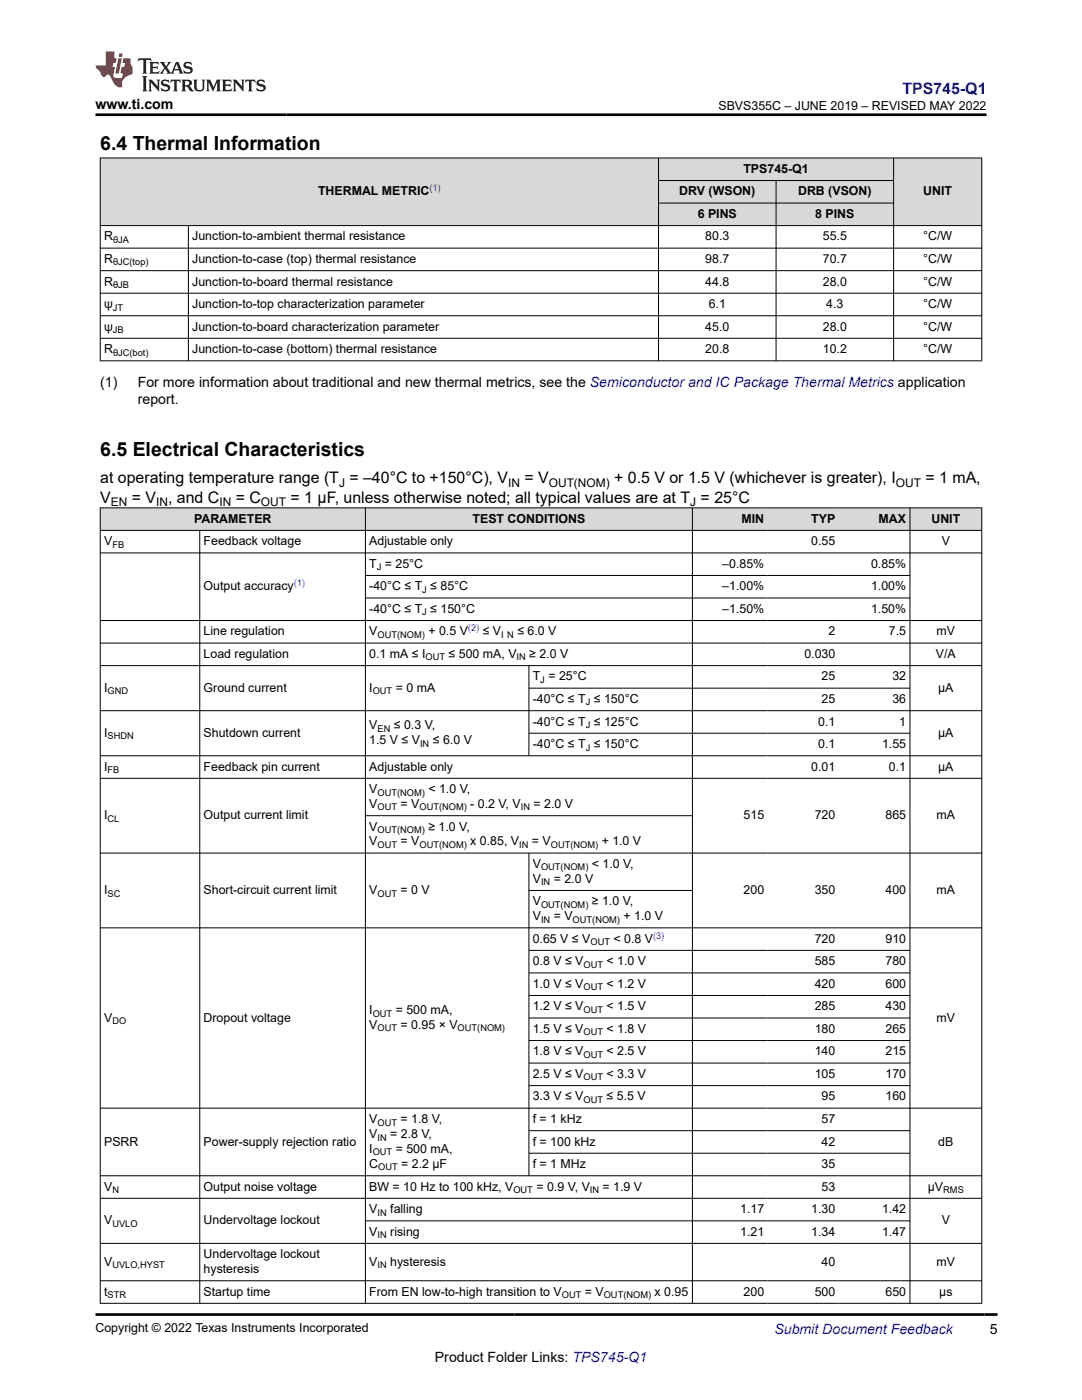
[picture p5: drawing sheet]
<svg xmlns="http://www.w3.org/2000/svg" width="216mm" height="279mm" viewBox="0 0 216 279" stroke-linecap="round" stroke-linejoin="round" font-family="sans-serif">
<defs><g id="words">
<g font-size="3.9">
<text x="20" y="29.9">6.4 Thermal Information</text>
<text x="20" y="91">6.5 Electrical Characteristics</text>
</g>
<text font-size="3.2" fill="#00f" x="180.1" y="18.7">TPS745-Q1</text>
<g font-size="3.2">
<text x="20" y="100.3">V</text>
<text x="20" y="96.5">at operating temperature range (T = –40°C to +150°C), V</text>
<text x="26.3" y="100.3">= V</text>
<text x="33.5" y="100.3">, and C</text>
<text x="47" y="100.3">= C</text>
<text x="58" y="100.3">= 1 μF, unless otherwise noted; all typical values are at T = 25°C</text>
<text x="104.6" y="96.5">= V</text>
<text x="122.6" y="96.5">+ 0.5 V or 1.5 V (whichever is greater), I</text>
<text x="184.7" y="96.5">= 1 mA,</text>
</g>
<g font-size="2.8">
<text x="19.1" y="21.8">www.ti.com</text>
<text x="20" y="77.2">(1)</text>
<text x="27.5" y="77.2">For more information about traditional and new thermal metrics, see the Semiconductor and IC Package Thermal Metrics application</text>
<text x="27.5" y="80.5">report.</text>
<text x="197.5" y="266.1">5</text>
<text x="86.8" y="271.7">Product Folder Links: TPS745-Q1</text>
</g>
<text font-size="2.8" fill="#00f" x="154.5" y="266.2">Submit Document Feedback</text>
<g font-size="2.5">
<text x="143.4" y="21.9">SBVS355C – JUNE 2019 – REVISED MAY 2022</text>
<text x="148.3" y="34.5">TPS745-Q1</text>
<text x="63.5" y="39">THERMAL METRIC</text>
<text x="135.5" y="39">DRV (WSON)</text>
<text x="159.2" y="39">DRB (VSON)</text>
<text x="184.2" y="39">UNIT</text>
<text x="20.8" y="48">R</text>
<text x="38.4" y="48">Junction-to-ambient thermal resistance</text>
<text x="139.2" y="43.5">6 PINS</text>
<text x="140.7" y="48">80.3</text>
<text x="162.7" y="43.5">8 PINS</text>
<text x="164.2" y="48">55.5</text>
<text x="184.2" y="48">°C/W</text>
<text x="20.8" y="52.5">R</text>
<text x="38.4" y="52.5">Junction-to-case (top) thermal resistance</text>
<text x="140.7" y="52.5">98.7</text>
<text x="164.2" y="52.5">70.7</text>
<text x="184.2" y="52.5">°C/W</text>
<text x="20.8" y="57">R</text>
<text x="38.4" y="57">Junction-to-board thermal resistance</text>
<text x="140.7" y="57">44.8</text>
<text x="164.2" y="57">28.0</text>
<text x="184.2" y="57">°C/W</text>
<text x="20.8" y="61.5">ψ</text>
<text x="20.8" y="66">ψ</text>
<text x="38.4" y="61.5">Junction-to-top characterization parameter</text>
<text x="38.4" y="66">Junction-to-board characterization parameter</text>
<text x="140.7" y="66">45.0</text>
<text x="141.4" y="61.5">6.1</text>
<text x="164.2" y="66">28.0</text>
<text x="164.9" y="61.5">4.3</text>
<text x="184.2" y="61.5">°C/W</text>
<text x="184.2" y="66">°C/W</text>
<text x="20.8" y="70.5">R</text>
<text x="38.4" y="70.5">Junction-to-case (bottom) thermal resistance</text>
<text x="140.7" y="70.5">20.8</text>
<text x="164.2" y="70.5">10.2</text>
<text x="184.2" y="70.5">°C/W</text>
<text x="38.7" y="104.3">PARAMETER</text>
<text x="94.3" y="104.3">TEST CONDITIONS</text>
<text x="148" y="104.3">MIN</text>
<text x="161.9" y="104.3">TYP</text>
<text x="175.3" y="104.3">MAX</text>
<text x="185.9" y="104.3">UNIT</text>
<text x="20.8" y="108.8">V</text>
<text x="40.6" y="108.8">Feedback voltage</text>
<text x="73.7" y="108.8">Adjustable only</text>
<text x="73.7" y="113.3">T = 25°C</text>
<text x="144.1" y="113.3">–0.85%</text>
<text x="161.9" y="108.8">0.55</text>
<text x="173.8" y="113.3">0.85%</text>
<text x="187.9" y="108.8">V</text>
<text x="40.6" y="117.8">Output accuracy</text>
<text x="73.7" y="117.8">-40°C ≤ T ≤ 85°C</text>
<text x="144.1" y="117.8">–1.00%</text>
<text x="173.8" y="117.8">1.00%</text>
<text x="73.7" y="122.3">-40°C ≤ T ≤ 150°C</text>
<text x="144.1" y="122.3">–1.50%</text>
<text x="173.8" y="122.3">1.50%</text>
<text x="40.6" y="126.8">Line regulation</text>
<text x="40.6" y="131.3">Load regulation</text>
<text x="73.7" y="126.8">V</text>
<text x="73.7" y="131.3">0.1 mA ≤ I</text>
<text x="85.5" y="126.8">+ 0.5 V</text>
<text x="89.5" y="131.3">≤ 500 mA, V</text>
<text x="96.3" y="126.8">≤ V</text>
<text x="103.2" y="126.8">≤ 6.0 V</text>
<text x="105.6" y="131.3">≥ 2.0 V</text>
<text x="160.5" y="131.3">0.030</text>
<text x="165.3" y="126.8">2</text>
<text x="177.4" y="126.8">7.5</text>
<text x="186.7" y="131.3">V/A</text>
<text x="186.9" y="126.8">mV</text>
<text x="106.3" y="135.8">T = 25°C</text>
<text x="163.9" y="135.8">25</text>
<text x="178.1" y="135.8">32</text>
<text x="20.8" y="138">I</text>
<text x="40.6" y="138">Ground current</text>
<text x="73.7" y="138">I</text>
<text x="79" y="138">= 0 mA</text>
<text x="106.3" y="140.3">-40°C ≤ T ≤ 150°C</text>
<text x="163.9" y="140.3">25</text>
<text x="178.1" y="140.3">36</text>
<text x="187.2" y="138">µA</text>
<text x="20.8" y="147">I</text>
<text x="40.6" y="147">Shutdown current</text>
<text x="73.7" y="148.5">1.5 V ≤ V</text>
<text x="73.7" y="145.6">V</text>
<text x="78.6" y="145.6">≤ 0.3 V,</text>
<text x="86.4" y="148.5">≤ 6.0 V</text>
<text x="106.3" y="144.8">-40°C ≤ T ≤ 125°C</text>
<text x="106.3" y="149.3">-40°C ≤ T ≤ 150°C</text>
<text x="163.3" y="144.8">0.1</text>
<text x="163.3" y="149.3">0.1</text>
<text x="176" y="149.3">1.55</text>
<text x="179.4" y="144.8">1</text>
<text x="187.2" y="147">µA</text>
<text x="20.8" y="153.8">I</text>
<text x="40.6" y="153.8">Feedback pin current</text>
<text x="73.7" y="153.8">Adjustable only</text>
<text x="161.9" y="153.8">0.01</text>
<text x="177.4" y="153.8">0.1</text>
<text x="187.2" y="153.8">µA</text>
<text x="73.7" y="161.3">V</text>
<text x="73.7" y="158.3">V</text>
<text x="79.9" y="161.3">= V</text>
<text x="85.5" y="158.3">&lt; 1.0 V,</text>
<text x="93.8" y="161.3">- 0.2 V, V</text>
<text x="106.5" y="161.3">= 2.0 V</text>
<text x="20.8" y="163.5">I</text>
<text x="40.6" y="163.5">Output current limit</text>
<text x="73.7" y="165.7">V</text>
<text x="85.5" y="165.7">≥ 1.0 V,</text>
<text x="148.4" y="163.5">515</text>
<text x="162.6" y="163.5">720</text>
<text x="176.7" y="163.5">865</text>
<text x="186.9" y="163.5">mA</text>
<text x="73.7" y="168.7">V</text>
<text x="79.9" y="168.7">= V</text>
<text x="93.8" y="168.7">x 0.85, V</text>
<text x="106.1" y="168.7">= V</text>
<text x="106.3" y="173.2">V</text>
<text x="118.1" y="173.2">&lt; 1.0 V,</text>
<text x="120.1" y="168.7">+ 1.0 V</text>
<text x="20.8" y="178.4">I</text>
<text x="40.6" y="178.4">Short-circuit current limit</text>
<text x="73.7" y="178.4">V</text>
<text x="79.9" y="178.4">= 0 V</text>
<text x="106.3" y="176.2">V</text>
<text x="110.5" y="176.2">= 2.0 V</text>
<text x="148.4" y="178.4">200</text>
<text x="162.6" y="178.4">350</text>
<text x="176.7" y="178.4">400</text>
<text x="186.9" y="178.4">mA</text>
<text x="106.3" y="183.6">V</text>
<text x="106.3" y="180.7">V</text>
<text x="110.5" y="183.6">= V</text>
<text x="118.1" y="180.7">≥ 1.0 V,</text>
<text x="124.4" y="183.6">+ 1.0 V</text>
<text x="106.3" y="188.1">0.65 V ≤ V</text>
<text x="122.4" y="188.1">&lt; 0.8 V</text>
<text x="162.6" y="188.1">720</text>
<text x="176.7" y="188.1">910</text>
<text x="106.3" y="192.6">0.8 V ≤ V</text>
<text x="106.3" y="197.1">1.0 V ≤ V</text>
<text x="121" y="192.6">&lt; 1.0 V</text>
<text x="121" y="197.1">&lt; 1.2 V</text>
<text x="162.6" y="192.6">585</text>
<text x="162.6" y="197.1">420</text>
<text x="176.7" y="192.6">780</text>
<text x="176.7" y="197.1">600</text>
<text x="20.8" y="203.9">V</text>
<text x="40.6" y="203.9">Dropout voltage</text>
<text x="73.7" y="202.4">I</text>
<text x="79" y="202.4">= 500 mA,</text>
<text x="106.3" y="201.6">1.2 V ≤ V</text>
<text x="121" y="201.6">&lt; 1.5 V</text>
<text x="162.6" y="201.6">285</text>
<text x="176.7" y="201.6">430</text>
<text x="186.9" y="203.9">mV</text>
<text x="73.7" y="205.4">V</text>
<text x="79.9" y="205.4">= 0.95 × V</text>
<text x="106.3" y="206.1">1.5 V ≤ V</text>
<text x="121" y="206.1">&lt; 1.8 V</text>
<text x="162.6" y="206.1">180</text>
<text x="176.7" y="206.1">265</text>
<text x="106.3" y="210.6">1.8 V ≤ V</text>
<text x="106.3" y="215.1">2.5 V ≤ V</text>
<text x="121" y="210.6">&lt; 2.5 V</text>
<text x="121" y="215.1">&lt; 3.3 V</text>
<text x="162.6" y="210.6">140</text>
<text x="162.6" y="215.1">105</text>
<text x="176.7" y="210.6">215</text>
<text x="176.7" y="215.1">170</text>
<text x="106.3" y="219.6">3.3 V ≤ V</text>
<text x="121" y="219.6">≤ 5.5 V</text>
<text x="163.9" y="219.6">95</text>
<text x="176.7" y="219.6">160</text>
<text x="73.7" y="227.1">V</text>
<text x="73.7" y="224.2">V</text>
<text x="77.9" y="227.1">= 2.8 V,</text>
<text x="79.9" y="224.2">= 1.8 V,</text>
<text x="106.3" y="224.1">f = 1 kHz</text>
<text x="163.9" y="224.1">57</text>
<text x="20.8" y="228.6">PSRR</text>
<text x="40.6" y="228.6">Power-supply rejection ratio</text>
<text x="73.7" y="233.1">C</text>
<text x="73.7" y="230.1">I</text>
<text x="79" y="230.1">= 500 mA,</text>
<text x="80.1" y="233.1">= 2.2 µF</text>
<text x="106.3" y="228.6">f = 100 kHz</text>
<text x="106.3" y="233.1">f = 1 MHz</text>
<text x="163.9" y="228.6">42</text>
<text x="163.9" y="233.1">35</text>
<text x="187.2" y="228.6">dB</text>
<text x="20.8" y="237.6">V</text>
<text x="40.6" y="237.6">Output noise voltage</text>
<text x="73.7" y="237.6">BW = 10 Hz to 100 kHz, V</text>
<text x="107" y="237.6">= 0.9 V, V</text>
<text x="120.3" y="237.6">= 1.9 V</text>
<text x="163.9" y="237.6">53</text>
<text x="185.1" y="237.6">µV</text>
<text x="20.8" y="244.4">V</text>
<text x="40.6" y="244.4">Undervoltage lockout</text>
<text x="73.7" y="242.1">V</text>
<text x="77.9" y="242.1">falling</text>
<text x="147.7" y="242.1">1.17</text>
<text x="161.9" y="242.1">1.30</text>
<text x="176" y="242.1">1.42</text>
<text x="187.9" y="244.4">V</text>
<text x="40.6" y="251.1">Undervoltage lockout</text>
<text x="73.7" y="246.6">V</text>
<text x="77.9" y="246.6">rising</text>
<text x="147.7" y="246.6">1.21</text>
<text x="161.9" y="246.6">1.34</text>
<text x="176" y="246.6">1.47</text>
<text x="20.8" y="252.6">V</text>
<text x="40.6" y="254.1">hysteresis</text>
<text x="73.7" y="252.6">V</text>
<text x="77.9" y="252.6">hysteresis</text>
<text x="163.9" y="252.6">40</text>
<text x="186.9" y="252.6">mV</text>
<text x="20.8" y="258.6">t</text>
<text x="40.6" y="258.6">Startup time</text>
<text x="73.7" y="258.6">From EN low-to-high transition to V</text>
<text x="116.7" y="258.6">= V</text>
<text x="130.6" y="258.6">x 0.95</text>
<text x="148.4" y="258.6">200</text>
<text x="162.6" y="258.6">500</text>
<text x="176.7" y="258.6">650</text>
<text x="187.4" y="258.6">µs</text>
<text x="19.1" y="265.9">Copyright © 2022 Texas Instruments Incorporated</text>
</g>
<g font-size="2.4">
<text x="22.1" y="100.9">EN</text>
<text x="31.2" y="100.9">IN</text>
<text x="43.8" y="100.9">IN</text>
<text x="52.1" y="100.9">OUT</text>
<text x="67.7" y="97.1">J</text>
<text x="101.4" y="97.1">IN</text>
<text x="109.5" y="97.1">OUT(NOM)</text>
<text x="137.7" y="100.9">J</text>
<text x="178.8" y="97.1">OUT</text>
</g>
<g font-size="1.9" fill="#00f">
<text x="85.7" y="38.2">(1)</text>
<text x="58.6" y="117">(1)</text>
<text x="93.4" y="126">(2)</text>
<text x="130.3" y="187.3">(3)</text>
</g>
<g font-size="1.9">
<text x="22.6" y="48.5">θJA</text>
<text x="22.6" y="53">θJC(top)</text>
<text x="22.6" y="57.5">θJB</text>
<text x="22.5" y="62">JT</text>
<text x="22.5" y="66.5">JB</text>
<text x="22.6" y="71">θJC(bot)</text>
<text x="22.4" y="109.3">FB</text>
<text x="75.2" y="113.8">J</text>
<text x="84.3" y="118.3">J</text>
<text x="84.3" y="122.8">J</text>
<text x="75.3" y="127.3">OUT(NOM)</text>
<text x="84.9" y="131.8">OUT</text>
<text x="100" y="127.3">I N</text>
<text x="103.1" y="131.8">IN</text>
<text x="107.8" y="136.3">J</text>
<text x="21.5" y="138.5">GND</text>
<text x="74.4" y="138.5">OUT</text>
<text x="116.9" y="140.8">J</text>
<text x="21.5" y="147.5">SHDN</text>
<text x="75.3" y="146.1">EN</text>
<text x="83.8" y="149">IN</text>
<text x="116.9" y="145.3">J</text>
<text x="116.9" y="149.8">J</text>
<text x="21.5" y="154.3">FB</text>
<text x="75.3" y="161.7">OUT</text>
<text x="75.3" y="158.8">OUT(NOM)</text>
<text x="83.7" y="161.7">OUT(NOM)</text>
<text x="103.9" y="161.7">IN</text>
<text x="21.5" y="164">CL</text>
<text x="75.3" y="166.2">OUT(NOM)</text>
<text x="75.3" y="169.2">OUT</text>
<text x="83.7" y="169.2">OUT(NOM)</text>
<text x="103.6" y="169.2">IN</text>
<text x="108" y="173.7">OUT(NOM)</text>
<text x="109.9" y="169.2">OUT(NOM)</text>
<text x="21.5" y="178.9">SC</text>
<text x="75.3" y="178.9">OUT</text>
<text x="108" y="176.7">IN</text>
<text x="108" y="184.1">IN</text>
<text x="108" y="181.2">OUT(NOM)</text>
<text x="114.3" y="184.1">OUT(NOM)</text>
<text x="117.8" y="188.6">OUT</text>
<text x="116.4" y="193.1">OUT</text>
<text x="116.4" y="197.6">OUT</text>
<text x="74.4" y="202.9">OUT</text>
<text x="116.4" y="202.1">OUT</text>
<text x="22.4" y="204.4">DO</text>
<text x="75.3" y="205.9">OUT</text>
<text x="91.3" y="205.9">OUT(NOM)</text>
<text x="116.4" y="206.6">OUT</text>
<text x="116.4" y="211.1">OUT</text>
<text x="116.4" y="215.6">OUT</text>
<text x="116.4" y="220.1">OUT</text>
<text x="75.3" y="224.7">OUT</text>
<text x="75.3" y="227.6">IN</text>
<text x="74.4" y="230.6">OUT</text>
<text x="75.5" y="233.6">OUT</text>
<text x="22.4" y="238.1">N</text>
<text x="102.4" y="238.1">OUT</text>
<text x="117.7" y="238.1">IN</text>
<text x="188.2" y="238.1">RMS</text>
<text x="22.4" y="244.9">UVLO</text>
<text x="75.3" y="242.6">IN</text>
<text x="75.3" y="247.1">IN</text>
<text x="22.4" y="253.1">UVLO,HYST</text>
<text x="75.3" y="253.1">IN</text>
<text x="21.5" y="259.1">STR</text>
<text x="112.1" y="259.1">OUT</text>
<text x="120.5" y="259.1">OUT(NOM)</text>
</g>
</g></defs>
<g fill="#d8d8d8">
<path d="M20 31.5h175.9v4.5h-175.9z" fill-rule="evenodd"/>
<path d="M20.1 31.6h111.2v13.4h-111.2z" fill-rule="evenodd"/>
<path d="M131.5 31.6h46.7v4.4h-46.7z" fill-rule="evenodd"/>
<path d="M178.4 31.6h17.4v13.4h-17.4z" fill-rule="evenodd"/>
<path d="M131.5 36.1h23.3v4.4h-23.3z" fill-rule="evenodd"/>
<path d="M154.9 36.1h23.3v4.4h-23.3z" fill-rule="evenodd"/>
<path d="M131.5 40.6h23.3v4.4h-23.3z" fill-rule="evenodd"/>
<path d="M154.9 40.6h23.3v4.4h-23.3z" fill-rule="evenodd"/>
</g>
<g fill="none" stroke="#000" stroke-width=".2">
<path d="M19.9 31.5h176.1M20 31.5v40.6M131.4 31.5v40.6M131.4 36h47M154.9 36v36.1M178.3 31.5v40.6M195.9 31.5v40.6M19.9 45h176.1M19.9 49.5h176.1M19.9 54h176.1M19.9 58.5h176.1M37.6 45v27.1"/>
<path d="M131.4 40.5h47M19.9 63h176.1M19.9 67.5h176.1M19.9 72h176.1"/>
</g>
<g fill="#d8d8d8">
<path d="M20 101.4h175.9v4.5h-175.9z" fill-rule="evenodd"/>
<path d="M20.1 101.4h52.8v4.4h-52.8z" fill-rule="evenodd"/>
<path d="M73 101.4h65.1v4.4h-65.1z" fill-rule="evenodd"/>
<path d="M138.2 101.4h15v4.4h-15z" fill-rule="evenodd"/>
<path d="M153.2 101.4h14.2v4.4h-14.2z" fill-rule="evenodd"/>
<path d="M167.4 101.4h14.1v4.4h-14.1z" fill-rule="evenodd"/>
<path d="M181.6 101.4h14.2v4.4h-14.2z" fill-rule="evenodd"/>
</g>
<g fill="none" stroke="#000" stroke-width=".2">
<path d="M19.9 101.4h176.1M19.9 105.9h176.1M19.9 110.3h176.1M20 101.3v158.9M39.9 105.9v154.3M72.9 101.3v158.9M72.9 114.8h108.7M72.9 119.3h108.7M138.2 101.3v158.9M181.6 101.3v158.9M195.9 101.3v158.9M19.9 123.8h176.1"/>
<path d="M19.9 128.3h176.1M19.9 132.8h176.1M105.5 132.8v18.1M105.5 137.3h76.1M19.9 141.8h176.1M19.9 150.8h176.1M19.9 155.3h176.1M105.5 146.3h76.1M19.9 170.3h176.1M72.9 162.8h65.3M105.5 170.3v64.4M105.5 177.7h32.7"/>
<path d="M19.9 185.2h176.1M105.5 189.7h76.1M105.5 194.2h76.1M105.5 198.7h76.1M105.5 203.2h76.1M105.5 207.7h76.1M105.5 212.2h76.1M105.5 216.7h76.1M19.9 221.2h176.1M19.9 234.7h176.1M19.9 239.1h176.1M105.5 225.7h76.1"/>
<path d="M105.5 230.2h76.1M19.9 248.1h176.1M19.9 255.6h176.1M72.9 243.6h108.7M19.9 260.1h176.1"/>
</g>
<path d="M27.7 11.6l-.2 .6 .5-.2h.6v.1v2.2l-.2 .4h1l-.2-.4v-2.2v-.1h.5l.5 .2-.1-.6zM29.8 12.4l.2 .3v1.6l-.2 .4h1.9l.1-.6a1.08 1.08 0 0 1-1.3 .2v-.7h.6l.4 .2v-.7l-.4 .2h-.6v-.5l.2-.2a1 1 0 0 1 1 .3l-.1-.5zM31.8 12.4l1 1.1-1 1.2h.9l-.2-.2 .4-.8 .5 .8-.2 .2h1.6l-.2-.2 .1-.5h1l.1 .5-.1 .2h.9l-.2-.4-.8-1.9h-.5l-1 2.1-.8-1.1 .9-1h-.8l.2 .2-.5 .6-.3-.6 .1-.2zM35.2 12.8l.4 1h-.8zM36.8 12.5a.65 .65 0 0 0-.2 .7 .65 .65 0 0 0 .6 .5l.7 .1 .1 .3a.79 .79 0 0 1-.7 .4 .79 .79 0 0 1-.7-.5l.1 .7 .2-.1a.93 .93 0 0 0 1.1 0 .93 .93 0 0 0 .4-.9 1.46 1.46 0 0 0-1.2-.6l-.1-.3a1.09 1.09 0 0 1 1.2 .2l-.2-.6-.1 .1-.6-.2zM28.4 15.2l.2 .4v2.2l-.2 .4h1l-.2-.4v-2.2l.2-.4zM29.6 15.9l.2 .4v1.5l-.2 .4h.8l-.3-.4v-1.3l1.7 1.8v-2l.2-.4h-.8l.2 .2 .1 1.1-1.2-1.3zM32.3 16a.65 .65 0 0 0-.2 .8 .65 .65 0 0 0 .7 .4l.6 .2 .1 .2a.79 .79 0 0 1-.7 .4 .79 .79 0 0 1-.7-.5l.1 .7 .2-.1a.93 .93 0 0 0 1.1 .1 .93 .93 0 0 0 .4-1 1.46 1.46 0 0 0-1.2-.5l-.1-.4a1.09 1.09 0 0 1 1.2 .2l-.2-.6-.1 .1-.6-.1zM34.1 15.9l-.1 .6a.63 .63 0 0 1 .7-.3l.1 1.6-.3 .4h1l-.2-.4v-1.6a.66 .66 0 0 1 .8 .3l-.1-.6zM36.2 15.9l.2 .4v1.5l-.2 .4h.9l-.2-.2v-.7h.5l.1 .2a.79 .79 0 0 0 1.2 .6l-1-.9a.61 .61 0 0 0 .6-.6 .61 .61 0 0 0-.5-.7zM36.9 16.2h.2a.47 .47 0 0 1 .5 .1 .47 .47 0 0 1 .1 .5l-.2 .1-.6 .1zM38.5 15.9l.2 .2a2.27 2.27 0 0 0 .4 2 1.04 1.04 0 0 0 1.7-.7v-1.3l.2-.2h-.8l.2 .4v1.1a.6 .6 0 0 1-.6 .6 .6 .6 0 0 1-.6-.6v-1.1l.3-.4zM41.1 15.9l.2 .4v1.5l-.2 .4h.7l-.2-.4v-1.4l.9 1.9 .8-1.9v1.4l-.2 .4h1l-.3-.4v-1.5l.3-.4h-.8l-.7 1.5-.7-1.5zM44.3 15.9l.2 .4v1.5l-.2 .4h1.9l.1-.6a1.09 1.09 0 0 1-1.3 .2v-.7h.6l.4 .2v-.6l-.4 .2h-.6v-.6l.2-.1a1.01 1.01 0 0 1 1 .3l-.1-.6zM46.4 15.9l.3 .4v1.5l-.3 .4h.8l-.2-.4v-1.3l1.6 1.8v-2l.2-.4h-.7l.2 .2v1.1l-1.2-1.3zM49 15.9l-.1 .6a.63 .63 0 0 1 .8-.3v1.6l-.3 .4h1l-.2-.4v-1.6a.66 .66 0 0 1 .8 .3l-.1-.6zM51.4 16a.65 .65 0 0 0-.2 .8 .65 .65 0 0 0 .6 .4l.6 .2 .2 .2a.79 .79 0 0 1-.8 .4 .79 .79 0 0 1-.6-.5l.1 .7 .2-.1a.93 .93 0 0 0 1 .1 .93 .93 0 0 0 .5-1 1.46 1.46 0 0 0-1.3-.5l-.1-.4a1.09 1.09 0 0 1 1.3 .2l-.2-.6-.2 .1-.5-.1z" fill="#231f20"/>
<path d="M21.1 10.3v2.7h-2.1l.1 .4 .9 1a.95 .95 0 0 0 .9 .9 .59 .59 0 0 1 .6-.4 .59 .59 0 0 1 .5 .3l.4 .8a1.59 1.59 0 0 0 2.1 1.4 1.61 1.61 0 0 1 1-2.3l1-.3-.1-1.5a1.59 1.59 0 0 1-.4-1.7h-1.4l-.2 .9h.5l-.1 .9h-.5l-.2 .9v.3l.4 .1-.2 .9h-.6a.73 .73 0 0 1-1.1-.7l.3-1.5h-.5l.2-.9h.5l.2-.9h-.5v-1.3zM23.6 11.6l-.6 3.1h.7l.6-3.1zM23.8 10.7l-.1 .6h.7l.1-.6z" fill="#ed1c24"/>
<path d="M19.1 22.9h177.8M19.1 262.3h179.9" fill="none" stroke="#000" stroke-width=".53"/>
<use href="#words"/>
</svg>
